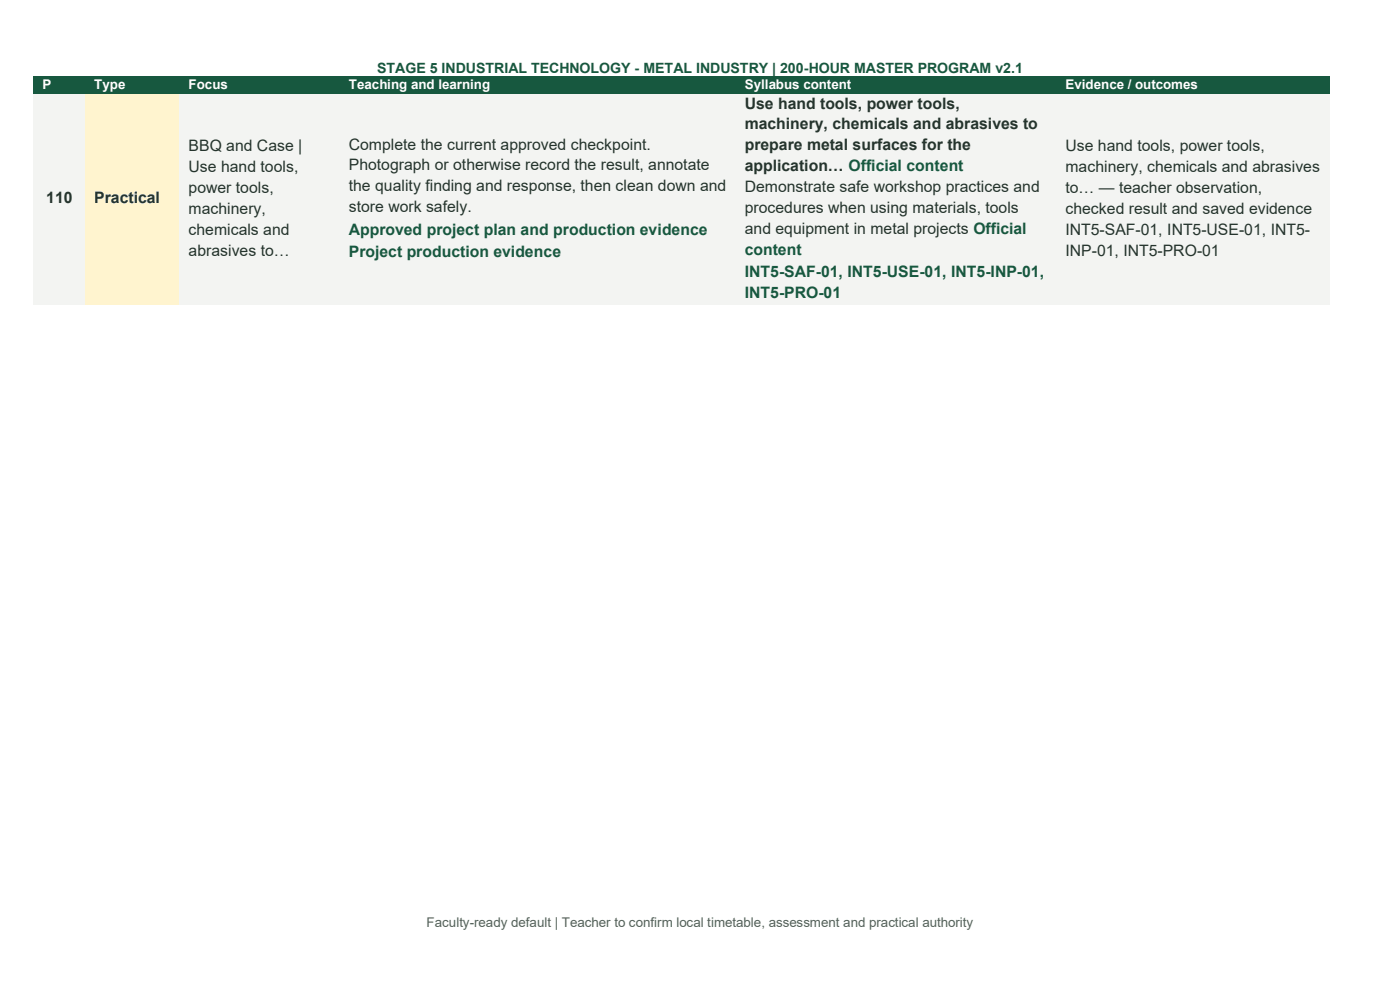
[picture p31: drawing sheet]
<svg xmlns="http://www.w3.org/2000/svg" width="297mm" height="210mm" viewBox="0 0 297 210" stroke-linecap="round" stroke-linejoin="round" font-family="sans-serif">
<defs><g id="words">
<g font-size="3.3" fill="#25342d">
<text x="158" y="23">Use hand tools, power tools,</text>
<text x="158" y="27.4">machinery, chemicals and abrasives to</text>
<text x="40" y="32.1">BBQ and Case |</text>
<text x="74" y="31.7">Complete the current approved checkpoint.</text>
<text x="158" y="31.9">prepare metal surfaces for the</text>
<text x="226" y="32.1">Use hand tools, power tools,</text>
<text x="40" y="36.5">Use hand tools,</text>
<text x="40" y="40.9">power tools,</text>
<text x="74" y="36.2">Photograph or otherwise record the result, annotate</text>
<text x="74" y="40.6">the quality finding and response, then clean down and</text>
<text x="158" y="36.3">application… Official content</text>
<text x="158" y="40.7">Demonstrate safe workshop practices and</text>
<text x="226" y="36.5">machinery, chemicals and abrasives</text>
<text x="226" y="40.9">to… — teacher observation,</text>
<text x="9.8" y="43.1">110</text>
<text x="20" y="43.1">Practical</text>
<text x="40" y="45.3">machinery,</text>
<text x="74" y="45">store work safely.</text>
<text x="158" y="45.2">procedures when using materials, tools</text>
<text x="226" y="45.3">checked result and saved evidence</text>
<text x="40" y="49.8">chemicals and</text>
<text x="158" y="49.6">and equipment in metal projects Official</text>
<text x="226" y="49.8">INT5-SAF-01, INT5-USE-01, INT5-</text>
<text x="40" y="54.2">abrasives to…</text>
<text x="226" y="54.2">INP-01, INT5-PRO-01</text>
</g>
<g font-size="3.3" fill="#17583f">
<text x="74" y="49.8">Approved project plan and production evidence</text>
<text x="74" y="54.6">Project production evidence</text>
<text x="158" y="54">content</text>
<text x="158" y="58.8">INT5-SAF-01, INT5-USE-01, INT5-INP-01,</text>
<text x="158" y="63.3">INT5-PRO-01</text>
</g>
<text font-size="3" fill="#17583f" x="80" y="15.5">STAGE 5 INDUSTRIAL TECHNOLOGY - METAL INDUSTRY | 200-HOUR MASTER PROGRAM v2.1</text>
<g font-size="2.8" fill="#fff">
<text x="9" y="18.8">P</text>
<text x="20" y="18.8">Type</text>
<text x="40" y="18.8">Focus</text>
<text x="74" y="18.8">Teaching and learning</text>
<text x="158" y="18.8">Syllabus content</text>
<text x="226" y="18.8">Evidence / outcomes</text>
</g>
<text font-size="2.8" fill="#51645b" x="90.5" y="196.8">Faculty-ready default | Teacher to confirm local timetable, assessment and practical authority</text>
</g></defs>
<g fill="#17583f">
<path d="M7.1 16.1h11v3.8h-11z" fill-rule="evenodd"/>
<path d="M9 16.1h7.2v3.8h-7.2z" fill-rule="evenodd"/>
<path d="M18.1 16.1h20v3.8h-20z" fill-rule="evenodd"/>
<path d="M20 16.1h16.2v3.8h-16.2z" fill-rule="evenodd"/>
<path d="M38.1 16.1h34v3.8h-34z" fill-rule="evenodd"/>
<path d="M40 16.1h30.2v3.8h-30.2z" fill-rule="evenodd"/>
<path d="M72.1 16.1h84v3.8h-84z" fill-rule="evenodd"/>
<path d="M74 16.1h80.2v3.8h-80.2z" fill-rule="evenodd"/>
<path d="M156.1 16.1h68v3.8h-68z" fill-rule="evenodd"/>
<path d="M158 16.1h64.2v3.8h-64.2z" fill-rule="evenodd"/>
<path d="M224.1 16.1h58v3.8h-58z" fill-rule="evenodd"/>
<path d="M226 16.1h54.2v3.8h-54.2z" fill-rule="evenodd"/>
</g>
<g fill="#f3f4f2">
<path d="M7.1 19.9h11v44.7h-11z" fill-rule="evenodd"/>
<path d="M9 40h7.2v4.5h-7.2z" fill-rule="evenodd"/>
</g>
<g fill="#fff4cf">
<path d="M18.1 19.9h20v44.7h-20z" fill-rule="evenodd"/>
<path d="M20 40h16.2v4.5h-16.2z" fill-rule="evenodd"/>
</g>
<g fill="#f3f4f2">
<path d="M38.1 19.9h34v44.7h-34z" fill-rule="evenodd"/>
<path d="M40 28.9h30.2v4.5h-30.2z" fill-rule="evenodd"/>
<path d="M40 33.4h30.2v4.4h-30.2z" fill-rule="evenodd"/>
<path d="M40 37.8h30.2v4.4h-30.2z" fill-rule="evenodd"/>
<path d="M40 42.2h30.2v4.5h-30.2z" fill-rule="evenodd"/>
<path d="M40 46.7h30.2v4.4h-30.2z" fill-rule="evenodd"/>
<path d="M40 51.1h30.2v4.4h-30.2z" fill-rule="evenodd"/>
<path d="M72.1 19.9h84v44.7h-84z" fill-rule="evenodd"/>
<path d="M74 28.6h80.2v4.4h-80.2z" fill-rule="evenodd"/>
<path d="M74 33h80.2v4.4h-80.2z" fill-rule="evenodd"/>
<path d="M74 37.4h80.2v4.5h-80.2z" fill-rule="evenodd"/>
<path d="M74 41.9h80.2v4.4h-80.2z" fill-rule="evenodd"/>
<path d="M74 46.3h80.2v4.8h-80.2z" fill-rule="evenodd"/>
<path d="M74 51.1h80.2v4.8h-80.2z" fill-rule="evenodd"/>
<path d="M156.1 19.9h68v44.7h-68z" fill-rule="evenodd"/>
<path d="M158 19.9h64.2v4.4h-64.2z" fill-rule="evenodd"/>
<path d="M158 24.3h64.2v4.5h-64.2z" fill-rule="evenodd"/>
<path d="M158 28.8h64.2v4.4h-64.2z" fill-rule="evenodd"/>
<path d="M158 33.2h64.2v4.4h-64.2z" fill-rule="evenodd"/>
<path d="M158 37.6h64.2v4.4h-64.2z" fill-rule="evenodd"/>
<path d="M158 42h64.2v4.5h-64.2z" fill-rule="evenodd"/>
<path d="M158 46.5h64.2v4.4h-64.2z" fill-rule="evenodd"/>
<path d="M158 50.9h64.2v4.4h-64.2z" fill-rule="evenodd"/>
<path d="M158 55.3h64.2v4.8h-64.2z" fill-rule="evenodd"/>
<path d="M158 60.1h64.2v4.5h-64.2z" fill-rule="evenodd"/>
<path d="M224.1 19.9h58v44.7h-58z" fill-rule="evenodd"/>
<path d="M226 28.9h54.2v4.5h-54.2z" fill-rule="evenodd"/>
<path d="M226 33.4h54.2v4.4h-54.2z" fill-rule="evenodd"/>
<path d="M226 37.8h54.2v4.4h-54.2z" fill-rule="evenodd"/>
<path d="M226 42.2h54.2v4.5h-54.2z" fill-rule="evenodd"/>
<path d="M226 46.7h54.2v4.4h-54.2z" fill-rule="evenodd"/>
<path d="M226 51.1h54.2v4.4h-54.2z" fill-rule="evenodd"/>
</g>
<use href="#words"/>
</svg>
